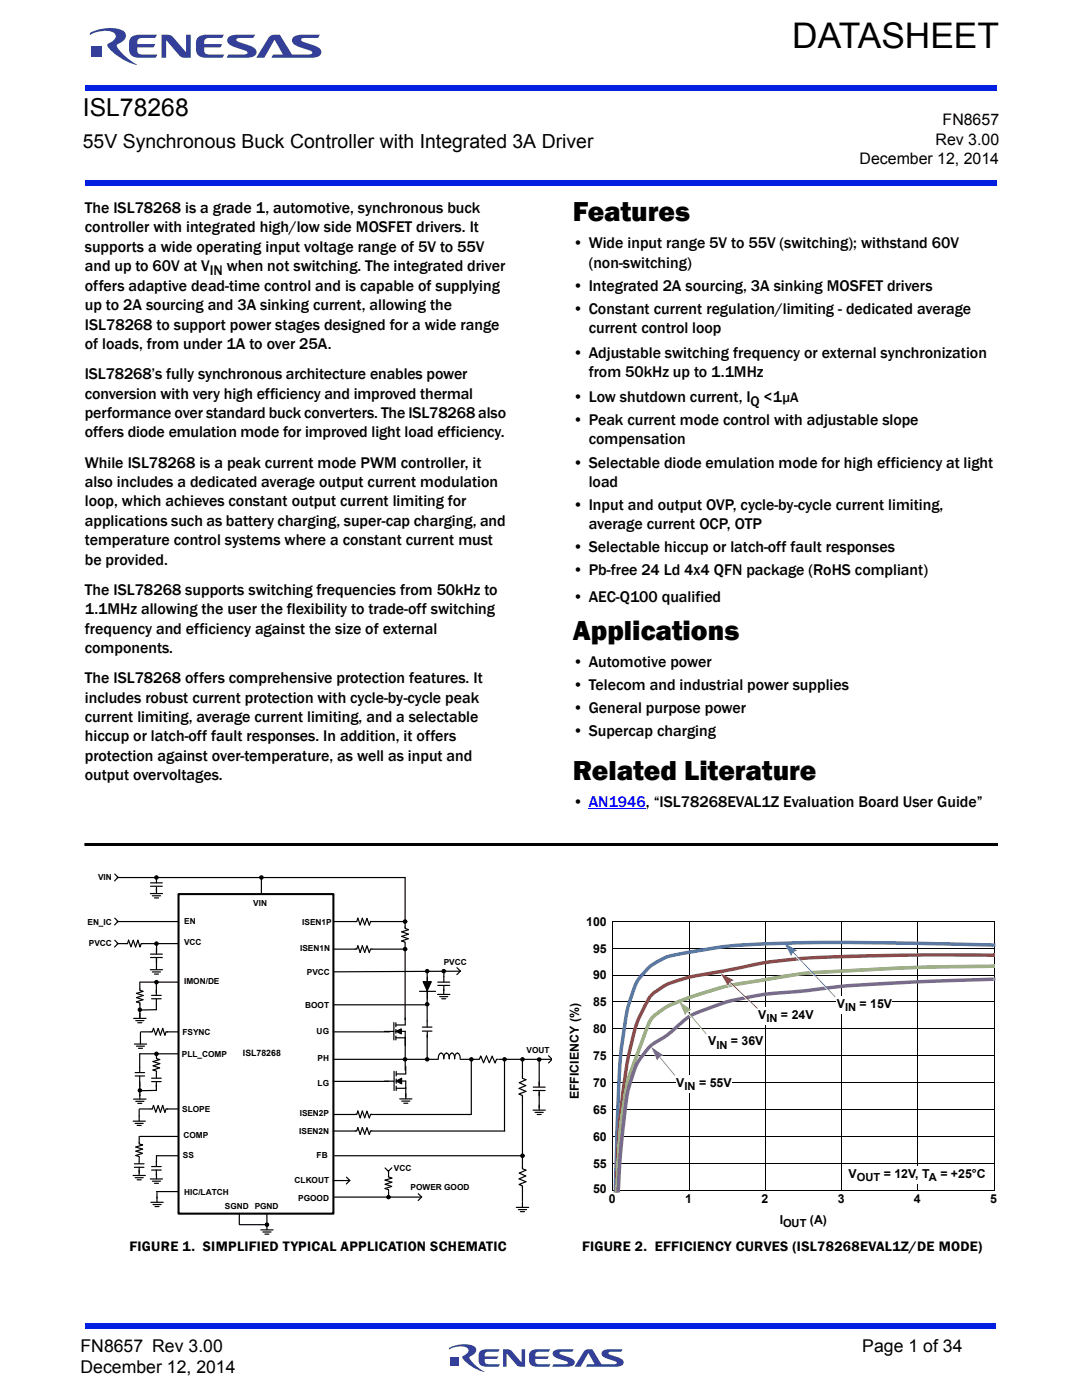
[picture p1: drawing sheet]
<svg xmlns="http://www.w3.org/2000/svg" width="216mm" height="279mm" viewBox="0 0 216 279" stroke-linecap="round" stroke-linejoin="round" font-family="sans-serif">
<defs><g id="words">
<text font-size="7" x="158.1" y="9.5">DATASHEET</text>
<g font-size="5.6">
<text x="114.3" y="44.1">Features</text>
<text x="114.3" y="127.8">Applications</text>
<text x="114.3" y="155.6">Related Literature</text>
</g>
<text font-size="4.9" x="16.5" y="23.1">ISL78268</text>
<text font-size="3.9" x="16.5" y="29.5">55V Synchronous Buck Controller with Integrated 3A Driver</text>
<g font-size="3.5">
<text x="16.1" y="269.8">FN8657 Rev 3.00</text>
<text x="172.1" y="269.8">Page 1 of 34</text>
<text x="16.1" y="274">December 12, 2014</text>
</g>
<g font-size="3.2">
<text x="186.7" y="28.9">Rev 3.00</text>
<text x="188.1" y="25">FN8657</text>
<text x="171.5" y="32.7">December 12, 2014</text>
<text x="16.9" y="42.5">The ISL78268 is a grade 1, automotive, synchronous buck</text>
<text x="16.9" y="46.4">controller with integrated high/low side MOSFET drivers. It</text>
<text x="16.9" y="50.2">supports a wide operating input voltage range of 5V to 55V</text>
<text x="114.3" y="49.6">• Wide input range 5V to 55V (switching); withstand 60V</text>
<text x="117.5" y="53.4">(non-switching)</text>
<text x="16.9" y="54.1">and up to 60V at V</text>
<text x="16.9" y="58">offers adaptive dead-time control and is capable of supplying</text>
<text x="114.3" y="58">• Integrated 2A sourcing, 3A sinking MOSFET drivers</text>
<text x="16.9" y="61.9">up to 2A sourcing and 3A sinking current, allowing the</text>
<text x="16.9" y="65.8">ISL78268 to support power stages designed for a wide range</text>
<text x="114.3" y="62.6">• Constant current regulation/limiting - dedicated average</text>
<text x="16.9" y="69.7">of loads, from under 1A to over 25A.</text>
<text x="114.3" y="71.4">• Adjustable switching frequency or external synchronization</text>
<text x="117.5" y="66.5">current control loop</text>
<text x="16.9" y="75.6">ISL78268’s fully synchronous architecture enables power</text>
<text x="117.5" y="75.3">from 50kHz up to 1.1MHz</text>
<text x="16.9" y="79.5">conversion with very high efficiency and improved thermal</text>
<text x="16.9" y="83.4">performance over standard buck converters. The ISL78268 also</text>
<text x="114.3" y="80.2">• Low shutdown current, I</text>
<text x="152.3" y="80.2">&lt;1</text>
<text x="16.9" y="87.3">offers diode emulation mode for improved light load efficiency.</text>
<text x="114.3" y="84.8">• Peak current mode control with adjustable slope</text>
<text x="117.5" y="88.7">compensation</text>
<text x="16.9" y="93.3">While ISL78268 is a peak current mode PWM controller, it</text>
<text x="114.3" y="93.3">• Selectable diode emulation mode for high efficiency at light</text>
<text x="16.9" y="97.2">also includes a dedicated average output current modulation</text>
<text x="16.9" y="101">loop, which achieves constant output current limiting for</text>
<text x="114.3" y="101.8">• Input and output OVP, cycle-by-cycle current limiting,</text>
<text x="117.5" y="97.2">load</text>
<text x="16.9" y="104.9">applications such as battery charging, super-cap charging, and</text>
<text x="117.5" y="105.6">average current OCP, OTP</text>
<text x="16.9" y="108.8">temperature control systems where a constant current must</text>
<text x="16.9" y="112.7">be provided.</text>
<text x="114.3" y="110.2">• Selectable hiccup or latch-off fault responses</text>
<text x="16.9" y="118.7">The ISL78268 supports switching frequencies from 50kHz to</text>
<text x="114.3" y="114.8">• Pb-free 24 Ld 4x4 QFN package (RoHS compliant)</text>
<text x="16.9" y="122.6">1.1MHz allowing the user the flexibility to trade-off switching</text>
<text x="114.3" y="120.1">• AEC-Q100 qualified</text>
<text x="16.9" y="126.4">frequency and efficiency against the size of external</text>
<text x="16.9" y="130.3">components.</text>
<text x="16.9" y="136.3">The ISL78268 offers comprehensive protection features. It</text>
<text x="114.3" y="133.2">• Automotive power</text>
<text x="114.3" y="137.8">• Telecom and industrial power supplies</text>
<text x="16.9" y="140.2">includes robust current protection with cycle-by-cycle peak</text>
<text x="114.3" y="142.3">• General purpose power</text>
<text x="16.9" y="144.1">current limiting, average current limiting, and a selectable</text>
<text x="16.9" y="148">hiccup or latch-off fault responses. In addition, it offers</text>
<text x="114.3" y="146.9">• Supercap charging</text>
<text x="16.9" y="151.9">protection against over-temperature, as well as input and</text>
<text x="16.9" y="155.7">output overvoltages.</text>
<text x="114.3" y="161">• AN1946, “ISL78268EVAL1Z Evaluation Board User Guide”</text>
</g>
<g font-size="2.9">
<text x="41.9" y="54.9">IN when not switching. The integrated driver</text>
<text x="149.8" y="81">Q</text>
</g>
<g font-size="2.8">
<text x="156" y="80.2">µA</text>
<text x="25.8" y="249.7">FIGURE 1. SIMPLIFIED TYPICAL APPLICATION SCHEMATIC</text>
<text x="116.1" y="249.7">FIGURE 2. EFFICIENCY CURVES (ISL78268EVAL1Z/DE MODE)</text>
</g>
<g font-size="2.5">
<text x="117" y="184.7">100</text>
<text x="118.3" y="190.1">95</text>
<text x="118.3" y="195.5">90</text>
<text x="118.3" y="200.9">85</text>
<text x="151.3" y="203.4">V</text>
<text x="155.8" y="203.4">= 24V</text>
<text x="167" y="201.1">V</text>
<text x="118.3" y="206.2">80</text>
<text x="141.3" y="208.6">V</text>
<text x="118.3" y="211.6">75</text>
<text x="115.5" y="219.4" transform="rotate(-90 115.5 219.4)">EFFICIENCY (%)</text>
<text x="118.3" y="216.9">70</text>
<text x="134.9" y="217">V</text>
<text x="118.3" y="227.7">60</text>
<text x="118.3" y="222.3">65</text>
<text x="118.3" y="233">55</text>
<text x="118.3" y="238.2">50</text>
<text x="169.3" y="235.1">V</text>
<text x="121.5" y="240.2">0</text>
<text x="136.7" y="240.2">1</text>
<text x="151.9" y="240.2">2</text>
<text x="155.6" y="244.2">I</text>
<text x="161.6" y="244.2">(A)</text>
<text x="167.2" y="240.2">3</text>
<text x="182.4" y="240.2">4</text>
<text x="197.6" y="240.2">5</text>
</g>
<g font-size="2.2">
<text x="152.9" y="204">IN</text>
<text x="168.6" y="201.7">IN = 15V</text>
<text x="142.9" y="209.3">IN = 36V</text>
<text x="136.6" y="217.6">IN = 55V</text>
<text x="171" y="235.8">OUT = 12V, TA = +25°C</text>
<text x="156.3" y="244.9">OUT</text>
</g>
<g font-size="1.7">
<text x="19.6" y="175.6">VIN</text>
<text x="17.5" y="184.6">EN_IC</text>
<text x="36.7" y="184.4">EN</text>
<text x="50.5" y="180.9">VIN</text>
<text x="60.3" y="184.6">ISEN1P</text>
<text x="17.7" y="188.8">PVCC</text>
<text x="36.7" y="188.6">VCC</text>
<text x="59.9" y="189.7">ISEN1N</text>
<text x="36.7" y="196.3">IMON/DE</text>
<text x="61.2" y="194.6">PVCC</text>
<text x="88.5" y="192.7">PVCC</text>
<text x="60.9" y="201.1">BOOT</text>
<text x="36.4" y="206.6">FSYNC</text>
<text x="63.2" y="206.4">UG</text>
<text x="36.3" y="211">PLL_COMP</text>
<text x="48.5" y="210.7">ISL78268</text>
<text x="63.4" y="211.8">PH</text>
<text x="105.1" y="210.1">VOUT</text>
<text x="36.3" y="221.8">SLOPE</text>
<text x="63.4" y="216.8">LG</text>
<text x="36.6" y="227.1">COMP</text>
<text x="59.7" y="226.4">ISEN2N</text>
<text x="59.8" y="222.7">ISEN2P</text>
<text x="36.5" y="231.2">SS</text>
<text x="63.2" y="231.2">FB</text>
<text x="78.6" y="233.7">VCC</text>
<text x="36.7" y="238.5">HIC/LATCH</text>
<text x="58.8" y="236.1">CLKOUT</text>
<text x="59.5" y="239.6">PGOOD</text>
<text x="81.9" y="237.6">POWER GOOD</text>
<text x="44.9" y="241.3">SGND PGND</text>
</g>
</g></defs>
<g fill="#333f99">
<path d="M100.4 269.3h.6a1.2 1.2 0 0 1 1.2 .4l1.9 2.2v-2.6h.7v3.5h-.8a1.04 1.04 0 0 1-1-.4l-1.9-2.3v2.7h-.7z"/>
<path d="M95.8 269.7l.8-.4h3.1l-.3 .4-2.3 .1a.7 .7 0 0 0-.4 .9h2.8l-.4 .5h-2.4v.5l.2 .4 .3 .1 2.6 .1-.3 .4-2.3 .1a1.36 1.36 0 0 1-1.7-1.3l.1-1.4z"/>
<path d="M105.8 269.7l.8-.4h3.2l-.3 .4-2.3 .1a.7 .7 0 0 0-.4 .9h2.7l-.4 .5h-2.3v.5l.2 .4 .2 .1 2.6 .1-.2 .4-2.4 .1a1.36 1.36 0 0 1-1.6-1.3v-1.4z"/>
<path d="M110.5 269.6l.8-.3h3.2l-.3 .4-2.5 .2v.3l.6 .3a3.4 3.4 0 0 1 2.4 1.2 .85 .85 0 0 1-1 1l-3.5 .1 .3-.5 2.8-.2v-.3l-.6-.2a3.4 3.4 0 0 1-2.4-1.3v-.4z"/>
<path d="M116.6 269.6a1.8 1.8 0 0 1 1.6-.3l1.8 3h2.4l.6-.2v-.3l-.6-.2a3.4 3.4 0 0 1-2.4-1.3 .85 .85 0 0 1 1-1h3.2l-.3 .4-2.5 .2 .1 .3 .5 .3a3.4 3.4 0 0 1 2.4 1.2 .85 .85 0 0 1-.9 1l-6.6 .1 .3-.5h1.5l-1.3-2.2-1.5 2.7h-1.3z"/>
<path d="M89.8 271h1.6v1.6h-1.6z"/>
<path d="M89.7 269a5.6 5.6 0 0 1 5.1-.2 1.19 1.19 0 0 1-.9 1.9l-.3 .2a6.8 6.8 0 0 0 3.1 2.9 7.1 7.1 0 0 1-4.5-3l.5-.4a.81 .81 0 0 0 .8-.7 .81 .81 0 0 0-.7-.9 5.3 5.3 0 0 0-3.2 .5z"/>
</g>
<path d="M16.5 3.9h49v10.3h-49z" fill="#fff"/>
<g fill="#333f99">
<path d="M32.2 6.9h.9a1.66 1.66 0 0 1 1.5 .6l2.5 2.9v-3.5h1v4.6a2.48 2.48 0 0 1-2.4-.5l-2.5-2.9v3.4h-1z"/>
<path d="M26.3 7.3l1-.3 4-.1-.3 .6-3 .1a.85 .85 0 0 0-.6 1.2h3.6l-.3 .5-.2 .2h-3.1v.6l.2 .6 .4 .1 3.4 .1-.4 .6h-3a1.75 1.75 0 0 1-2.2-1.7 2.46 2.46 0 0 1 .5-2.5z"/>
<path d="M39.7 7.3l.9-.3 4.1-.1-.4 .6-3 .1a.85 .85 0 0 0-.5 1.2h3.5l-.2 .5-.3 .2h-3v.6l.2 .6 .3 .1 3.5 .1-.4 .6h-3.1a1.75 1.75 0 0 1-2.2-1.7 2.46 2.46 0 0 1 .6-2.5z"/>
<path d="M45.5 7.5a2.47 2.47 0 0 1 2-.6h3.4l-.4 .6-2.9 .1-.3 .1-.1 .2a.83 .83 0 0 0 .8 .6 5.6 5.6 0 0 1 3 1.4 .99 .99 0 0 1-.7 1.5l-1.2 .1h-3.9l.4-.6h3.3l.3-.1 .2-.3a.83 .83 0 0 0-.9-.5 5.6 5.6 0 0 1-3-1.4 .93 .93 0 0 1 0-1.1z"/>
<path d="M53.8 7.3a2.39 2.39 0 0 1 2-.4l2.5 4h3.6l.2-.1 .2-.3a.83 .83 0 0 0-.8-.5 5.6 5.6 0 0 1-3.1-1.4 .99 .99 0 0 1 .8-1.5l1.2-.2h3.4l-.3 .6-3 .1-.3 .1-.1 .2a.83 .83 0 0 0 .8 .6 5.6 5.6 0 0 1 3.1 1.4 .99 .99 0 0 1-.8 1.5l-1.2 .1h-7.8l.3-.6h2l-1.7-2.9-2.1 3.5h-1.6z"/>
<path d="M18.2 9.2h2.2v2.1h-2.2z"/>
<path d="M18 6.5a8.1 8.1 0 0 1 6.4-.5 1.33 1.33 0 0 1 .7 1.4 1.33 1.33 0 0 1-1 1.1l-.8 .6a8.8 8.8 0 0 0 4.1 3.8 9.8 9.8 0 0 1-6-3.8v-.3l.3-.2a2.56 2.56 0 0 0 1.4-1.2 1.17 1.17 0 0 0-1.3-1.2 7.7 7.7 0 0 0-3.9 .7z"/>
</g>
<g fill="#001fe0">
<path d="M17 264.1h181.7v1h-181.7z"/>
<path d="M17 17h181.9v1.1h-181.9z"/>
<path d="M17 36h181.9v1.1h-181.9z"/>
</g>
<path d="M117.5 161.3h11.4" fill="none" stroke="#00f" stroke-width=".2"/>
<path d="M16.9 167.4h182.1v2.9h-182.1z" fill="#fff"/>
<path d="M16.9 168.3v.5zM16.9 168.3h182.1v.5h-182.1z" fill="#000"/>
<g fill="#fff">
<path d="M16.9 173.2h93.2v73.4h-93.2z"/>
<path d="M35.6 178.4h30.9v63.8h-30.9z"/>
</g>
<path d="M35.6 178.4h30.9v63.8h-30.9z" fill="none" stroke="#000" stroke-width=".41"/>
<path d="M77.3 237.2h4v.8h-4z" fill="#fff"/>
<g fill="none" stroke="#000" stroke-width=".24">
<path d="M66.5 215.8h11.1M99.6 211.4h10.5M109.5 210.7l.6 .7M110.1 211.5l-.6 .6M104.2 239.9v1M103 241h2.5M103.4 241.4h1.7M103.8 241.8h.8"/>
<circle cx="85.2" cy="211.4" r=".33"/>
</g>
<circle cx="85.2" cy="211.4" r=".33" fill="#000"/>
<path d="M84.1 204.8h2.2v1.1h-2.2z" fill="#fff"/>
<path d="M84.1 204.8h2.2v1.1h-2.2z" fill="none" stroke="#fff" stroke-width=".24"/>
<path d="M84.3 205h1.9M84.3 205.8h1.9M85.2 203.7v1.3M85.3 205.9v1.1" fill="none" stroke="#000" stroke-width=".24"/>
<path d="M29.8 176h2.8v1h-2.8z" fill="#fff"/>
<path d="M29.8 176h2.8v1h-2.8z" fill="none" stroke="#fff" stroke-width=".24"/>
<path d="M30 178.3h2.4M30 176.2h2.4M30 176.9h2.4M30.4 178.8h1.6M30.8 179.2h.8M31.2 175.1v1.1M31.2 177v1.3M104.2 211.4v19.3h-37.4" fill="none" stroke="#000" stroke-width=".24"/>
<path d="M103.5 215.1h1.4v3.6h-1.4z" fill="#fff"/>
<path d="M103.5 215.1h1.4v3.6h-1.4zM103.5 215.1h.1" fill="none" stroke="#fff" stroke-width=".24"/>
<path d="M103.6 217.2l1.3 .6-1.3 .6 .6 .2v.4M104.2 214.8v.4l.7 .3M105 215.5l-1.4 .6 1.3 .6-1.3 .5" fill="none" stroke="#000" stroke-width=".24"/>
<path d="M87.4 210.1h4.5v1.3h-4.5z" fill="#fff"/>
<path d="M87.5 211.3l.1-.7a.45 .45 0 0 1 .5-.4l.3 .3 .2 .8v-.5a.54 .54 0 0 1 .5-.6 .54 .54 0 0 1 .5 .7v.4a.79 .79 0 0 1 .7-1.1l.3 .4 .1 .7 .1-.7a.45 .45 0 0 1 .6-.4l.4 .5v.6M104.2 230.7v9.1" fill="none" stroke="#000" stroke-width=".24"/>
<path d="M103.5 233.2h1.4v3.5h-1.4z" fill="#fff"/>
<path d="M103.5 233.2h1.4v3.5h-1.4zM103.5 233.2h.1" fill="none" stroke="#fff" stroke-width=".24"/>
<g fill="none" stroke="#000" stroke-width=".24">
<path d="M23.4 175.1h57.4M28.4 188.3h7.2M30 193.5h2.4M30.4 194h1.6M30.8 194.4h.8M31.2 192.5v1M80.8 188.4v16.2M66.5 200.5h18.5M79.8 219.3h2.4M80.2 219.8h1.6M81 218.3v1M27.9 226.8h7.7"/>
<path d="M30 235.3h2.4M30.4 235.7h1.6M30.8 236.2h.8M31.2 234.3v1M80.6 220.2h.8M103.6 235.3l1.3 .5-1.3 .6 .6 .3v.3M104.2 232.9v.4l.7 .2M105 233.5l-1.4 .6 1.3 .6-1.3 .6"/>
<circle cx="31.2" cy="175.1" r=".33"/>
<circle cx="80.8" cy="211.4" r=".34"/>
<circle cx="104.3" cy="211.4" r=".33"/>
<circle cx="104.3" cy="230.7" r=".33"/>
</g>
<g fill="#000">
<circle cx="31.2" cy="175.1" r=".33"/>
<circle cx="80.8" cy="211.4" r=".34"/>
<circle cx="104.3" cy="211.4" r=".33"/>
<circle cx="104.3" cy="230.7" r=".33"/>
</g>
<path d="M87.2 195.8h2.7v1h-2.7z" fill="#fff"/>
<path d="M87.2 195.8h2.7v1h-2.7z" fill="none" stroke="#fff" stroke-width=".24"/>
<g fill="none" stroke="#000" stroke-width=".24">
<path d="M22.9 183.2l.7 .7-.7 .7M23.4 183.9h12.2M31.2 188.1v4.4M66.5 183.9h14.2M87.3 198.5h2.5M87.4 196h2.3M87.4 196.7h2.3M87.7 198.9h1.6M88.1 199.3h.8M88.6 194.9v1.1M88.6 196.8l-.1 1.6M28.1 205.9h3.1"/>
<path d="M32.1 205.9h3.4M31.2 230.7v1.3"/>
</g>
<path d="M25.4 187.6h2.8v1.4h-2.8z" fill="#fff"/>
<path d="M25.4 187.6h2.8v1.4h-2.8z" fill="none" stroke="#fff" stroke-width=".24"/>
<g fill="none" stroke="#000" stroke-width=".24">
<path d="M25.7 187.6l-.3 .7h-.3M25.7 187.6l.4 1.3M26.1 189l.5-1.3 .5 1.3M28.4 188.3h-.2l-.3 .7-.4-1.4-.4 1.4M85.2 193.9v9.9"/>
<circle cx="31.2" cy="188.3" r=".33"/>
</g>
<circle cx="31.2" cy="188.3" r=".33" fill="#000"/>
<path d="M80.1 185.2h1.4v2.9h-1.4z" fill="#fff"/>
<path d="M80.1 185.2h1.4v2.9h-1.4zM81.5 188.1h.1" fill="none" stroke="#fff" stroke-width=".24"/>
<g fill="none" stroke="#000" stroke-width=".24">
<path d="M66.5 189.4h14.3M80.2 187.8l.6 .2v.3M80.2 186l1.3 .4-1.3 .5 1.3 .4-1.4 .5M80.8 185v.3l.7 .2M81.5 185.5l-1.4 .5"/>
<circle cx="52.2" cy="175.1" r=".33"/>
</g>
<circle cx="52.2" cy="175.1" r=".33" fill="#000"/>
<path d="M71.1 183.2h2.9v1.4h-2.9z" fill="#fff"/>
<path d="M71.1 183.2h2.9v1.4h-2.9z" fill="none" stroke="#fff" stroke-width=".24"/>
<g fill="none" stroke="#000" stroke-width=".24">
<path d="M71.4 183.2l-.2 .7h-.3M71.4 183.2l.5 1.4 .4-1.4M72.3 183.3l.5 1.3 .4-1.3M73.2 183.3l.5 1.3M74.2 183.9h-.3l-.2 .7"/>
<circle cx="88.5" cy="193.8" r=".33"/>
<circle cx="85.2" cy="200.4" r=".33"/>
</g>
<g fill="#000">
<circle cx="88.5" cy="193.8" r=".33"/>
<circle cx="85.2" cy="200.4" r=".33"/>
</g>
<path d="M30.1 232.7h2.2v1h-2.2z" fill="#fff"/>
<path d="M30.1 232.7h2.2v1h-2.2z" fill="none" stroke="#fff" stroke-width=".24"/>
<g fill="none" stroke="#000" stroke-width=".24">
<path d="M80.8 175.1v10M83.7 197.8h3.2M84.4 195.9h1.7l-.9 1.8zM85.3 195v4.4M88.6 193.9v1M91.9 193.8l-25.2 .2M28 206v1.3M100.7 211.3v14.4M30.2 233.5h2M30.2 232.8h2M31.2 231.8v.9M31.2 233.5v1.1"/>
<path d="M66.5 225.7h34.2M66.5 222.4h27.5M53.3 242.2v2.2"/>
<circle cx="80.8" cy="183.9" r=".34"/>
<circle cx="80.8" cy="189.4" r=".34"/>
<circle cx="85.2" cy="193.8" r=".33"/>
<circle cx="94.1" cy="211.4" r=".34"/>
<circle cx="100.7" cy="211.4" r=".33"/>
<circle cx="53.3" cy="244.4" r=".33"/>
</g>
<g fill="#000">
<path d="M84.4 195.9h1.7l-.9 1.8z"/>
<circle cx="80.8" cy="183.9" r=".34"/>
<circle cx="80.8" cy="189.4" r=".34"/>
<circle cx="85.2" cy="193.8" r=".33"/>
<circle cx="94.1" cy="211.4" r=".34"/>
<circle cx="100.7" cy="211.4" r=".33"/>
<circle cx="53.3" cy="244.4" r=".33"/>
</g>
<path d="M78 203.6h3.4v4.2h-3.4z" fill="#fff"/>
<path d="M76.7 205.8h1.9M78.6 204.1v3.4M79 205.8l1.1-.5v1zM79 204.6h1.9M79 205.8h1.9v2.9M79 204.1v.8M79 205.4v.8M79 206.8v.7M79 207.1h1.8M80.9 203.2v1.3" fill="none" stroke="#000" stroke-width=".24"/>
<path d="M79 205.8l1.1-.5v1z" fill="#000"/>
<path d="M78.1 213.3h3.4v4.6h-3.4z" fill="#fff"/>
<g fill="none" stroke="#000" stroke-width=".24">
<path d="M27.9 196.1v1.9M27.9 196h7.7M31.2 195.8v2.4M27.9 210.3h7.7M31.2 201.5l-3.3 .1M66.5 205.9h11.2M76.7 215.8h1.9M78.6 213.8v3.8M79.1 214.3h1.9M79.1 215.8l1-.6v1.1zM79.1 215.8h1.9v3.1M79.1 213.8v.9"/>
<path d="M79.1 215.3v.9M79.1 216.8v.8M79.1 217.2h1.8M81 212.8v1.5M107.6 211.5v10M66.5 235.6h3.2M66.7 238.9h17.2M106.4 221.6h2.4M106.8 222h1.6M107.2 222.4h.8M47.9 244.4h5.4"/>
<circle cx="31.2" cy="196" r=".33"/>
<circle cx="27.9" cy="201.5" r=".33"/>
</g>
<g fill="#000">
<path d="M79.1 215.8l1-.6v1.1z"/>
<circle cx="31.2" cy="196" r=".33"/>
<circle cx="27.9" cy="201.5" r=".33"/>
</g>
<path d="M106.2 216.8h2.7v1h-2.7z" fill="#fff"/>
<path d="M106.2 216.8h2.7v1h-2.7z" fill="none" stroke="#fff" stroke-width=".24"/>
<g fill="none" stroke="#000" stroke-width=".24">
<path d="M106.4 217.6h2.4M106.4 217h2.4M107.6 215.9v1M107.6 217.6v1.1M77.5 237.8v1"/>
<circle cx="107.6" cy="211.4" r=".34"/>
</g>
<circle cx="107.6" cy="211.4" r=".34" fill="#000"/>
<path d="M29.8 190.2h2.8v1h-2.8z" fill="#fff"/>
<path d="M29.8 190.2h2.8v1h-2.8z" fill="none" stroke="#fff" stroke-width=".24"/>
<g fill="none" stroke="#000" stroke-width=".24">
<path d="M22.9 174.4l.7 .7-.7 .7M52.2 175.1v3.3M22.9 187.6l.7 .7-.7 .7M30 190.4h2.4M30 191.1h2.4M31.2 189.4v1M31.2 191.2v1M66.5 211.4h20.9M94 211.4v11M30.1 239.9h2.5M31.2 230.7h4.4M31.2 237.8h4.4"/>
<path d="M31.3 238v1.9M78.2 233.1l-.7 .6-.7-.6M30.5 240.4h1.7M30.9 240.8h.8"/>
</g>
<path d="M71.1 188.7h2.9v1.4h-2.9z" fill="#fff"/>
<path d="M71.1 188.7h2.9v1.4h-2.9z" fill="none" stroke="#fff" stroke-width=".24"/>
<path d="M71.4 188.7l-.2 .7h-.3M71.4 188.7l.5 1.4 .4-1.4 .5 1.4 .4-1.3 .5 1.3M74.2 189.4h-.3l-.2 .7M80.9 207.3v6.3M85.2 206.5v4.9" fill="none" stroke="#000" stroke-width=".24"/>
<path d="M95.6 210.7h3.6v1.4h-3.6z" fill="#fff"/>
<path d="M95.6 210.7h3.6v1.4h-3.6z" fill="none" stroke="#fff" stroke-width=".24"/>
<path d="M91.9 211.4h3.3M95.3 211.4h.4l.2-.7 .6 1.4 .6-1.4 .5 1.4M98.2 210.8l.6 1.3M98.2 210.8l-.6 1.3M99.4 211.4h-.3l-.3 .7" fill="none" stroke="#000" stroke-width=".24"/>
<path d="M71.1 221.7h2.9v1.4h-2.9z" fill="#fff"/>
<path d="M71.1 221.7h2.9v1.4h-2.9z" fill="none" stroke="#fff" stroke-width=".24"/>
<path d="M71.4 221.7l-.2 .7h-.3M71.4 221.7l.5 1.4 .4-1.4 .5 1.4M72.8 223.1l.4-1.3 .5 1.3M74.2 222.4h-.3l-.2 .7" fill="none" stroke="#000" stroke-width=".24"/>
<path d="M71.1 225h2.9v1.4h-2.9z" fill="#fff"/>
<path d="M71.1 225h2.9v1.4h-2.9z" fill="none" stroke="#fff" stroke-width=".24"/>
<path d="M71.4 225l-.2 .7h-.3M71.4 225l.5 1.4 .4-1.4 .5 1.4 .4-1.3 .5 1.3M74.2 225.7h-.3l-.2 .7" fill="none" stroke="#000" stroke-width=".24"/>
<path d="M76.8 234.8h1.4v2.7h-1.4z" fill="#fff"/>
<path d="M76.8 234.8h1.4v2.7h-1.4zM78.2 237.5h.1" fill="none" stroke="#fff" stroke-width=".24"/>
<g fill="none" stroke="#000" stroke-width=".24">
<path d="M91.2 193.1l.7 .7-.7 .7M69.1 234.9l.7 .7-.7 .7M76.9 237.2l.6 .2v.3M77.5 233.6v1.3l.7 .2M78.1 236.8l-1.3 .4M78.2 235.1l-1.4 .4 1.4 .4-1.3 .4 1.2 .5M83.5 238.2l.6 .7-.7 .7M52 245.4h2.5M52.5 245.9h1.6M52.9 246.3h.8M53.3 244.4v1"/>
<circle cx="77.5" cy="238.9" r=".33"/>
</g>
<circle cx="77.5" cy="238.9" r=".33" fill="#000"/>
<path d="M27.1 228.2h1.4v2.7h-1.4z" fill="#fff"/>
<path d="M27.1 228.2h1.4v2.7h-1.4zM28.5 230.9h.1" fill="none" stroke="#fff" stroke-width=".24"/>
<path d="M27.1 230.6l.7 .2v.3M27.8 228v.3l.7 .2-1.4 .4 1.4 .4M28.4 230.2l-1.3 .4M28.4 229.3l-1.3 .4 1.3 .5" fill="none" stroke="#000" stroke-width=".24"/>
<path d="M26.7 232.2h2.2v.9h-2.2z" fill="#fff"/>
<path d="M26.7 232.2h2.2v.9h-2.2z" fill="none" stroke="#fff" stroke-width=".24"/>
<path d="M23.4 188.3h1.7M26.6 234.6h2.4M26.8 232.3h1.9M26.8 233h1.9M27 235h1.6M27.4 235.5h.8M27.8 226.8v1.2M27.8 231.2v1M27.8 233v1.6" fill="none" stroke="#000" stroke-width=".24"/>
<path d="M30.1 198.5h2.2v1h-2.2z" fill="#fff"/>
<path d="M30.1 198.5h2.2v1h-2.2z" fill="none" stroke="#fff" stroke-width=".24"/>
<path d="M30.2 198.6h2M30.2 199.3h2M31.2 197.6v.9M31.2 199.3v1.1" fill="none" stroke="#000" stroke-width=".24"/>
<path d="M27.2 197.6h1.4v2.6h-1.4z" fill="#fff"/>
<path d="M27.2 197.6h1.4v2.6h-1.4zM28.6 200.2h.1" fill="none" stroke="#fff" stroke-width=".24"/>
<path d="M27.2 200l.7 .2v2.9M27.9 197.4v.2l.7 .2-1.4 .4 1.4 .5-1.4 .4 1.3 .4-1.3 .4M26.7 203.2h2.4M27.1 203.7h1.6M27.5 204.1h.8M27.9 202.2v1M31.2 200.4v1.1" fill="none" stroke="#000" stroke-width=".24"/>
<path d="M30.3 205.2h2.9v1.4h-2.9z" fill="#fff"/>
<path d="M30.3 205.2h2.9v1.4h-2.9z" fill="none" stroke="#fff" stroke-width=".24"/>
<g fill="none" stroke="#000" stroke-width=".24">
<path d="M26.8 208.4h2.5M27.2 208.8h1.6M27.6 209.2h.8M27.9 210.3v2.7M28 207.3v1M30.6 205.3l-.2 .6h-.3M30.6 205.2l.5 1.3 .5-1.2 .4 1.3 .5-1.4 .4 1.4M31.2 217.6l-3.3 .1M31.2 210.1v.9M33.4 205.9h-.3l-.2 .7"/>
<circle cx="27.9" cy="217.6" r=".33"/>
<circle cx="31.2" cy="210.3" r=".33"/>
</g>
<g fill="#000">
<circle cx="27.9" cy="217.6" r=".33"/>
<circle cx="31.2" cy="210.3" r=".33"/>
</g>
<path d="M30.1 215.1h2.2v.9h-2.2z" fill="#fff"/>
<path d="M30.1 215.1h2.2v.9h-2.2z" fill="none" stroke="#fff" stroke-width=".24"/>
<path d="M26.7 219.4h2.4M27.1 219.8h1.6M27.9 216v3.3M30.2 215.2h2M30.2 215.9h2M31.2 214.1v1M31.2 215.9v1.7M27.5 220.2h.8" fill="none" stroke="#000" stroke-width=".24"/>
<path d="M30.5 211.2h1.4v2.6h-1.4z" fill="#fff"/>
<path d="M30.5 211.2h1.4v2.6h-1.4zM31.9 213.8h.1" fill="none" stroke="#fff" stroke-width=".24"/>
<path d="M30.5 213.6l.7 .2v.2M30.5 212.7l1.4 .4M31.2 211v.3l.7 .2-1.4 .4 1.4 .4-1.3 .4M31.8 213.1l-1.3 .5" fill="none" stroke="#000" stroke-width=".24"/>
<path d="M26.8 213.9h2.2v1h-2.2z" fill="#fff"/>
<path d="M26.8 213.9h2.2v1h-2.2z" fill="none" stroke="#fff" stroke-width=".24"/>
<path d="M27 214.7h1.9M27 214.1h1.9M27.9 213v1M27.9 214.8v2.1M27.8 221.4v1.3M27.8 221.3h2.3M32.1 221.3h3.4" fill="none" stroke="#000" stroke-width=".24"/>
<path d="M30.3 220.6h2.9v1.4h-2.9z" fill="#fff"/>
<path d="M30.3 220.6h2.9v1.4h-2.9z" fill="none" stroke="#fff" stroke-width=".24"/>
<path d="M26.6 223.8h2.4M27 224.2h1.6M27.4 224.6h.8M27.8 222.7v1M30.6 220.6l-.2 .7h-.3M30.6 220.6l.5 1.4 .5-1.3 .4 1.3 .5-1.4 .4 1.4M33.4 221.3h-.3l-.2 .7M47.8 242.2v2.2" fill="none" stroke="#000" stroke-width=".24"/>
<g fill="none" stroke="#000" stroke-width=".2">
<path d="M122.2 200h76.2M122.3 194.6h76.1M122.3 189.3h76.1M122.3 183.9h76.1M122.3 183.8v53.7h76.1M137.5 183.9v53.7M152.7 183.9v53.7M167.9 183.9v53.7M183.1 183.9v53.7M198.4 183.9v53.7M122.2 216.1h76.2M122.2 210.7h76.2"/>
<path d="M122.2 205.3h76.2M122.2 232.1h76.2M122.2 226.8h76.2M122.2 221.4h76.2"/>
</g>
<path d="M122.2 194.5l.1 .2zM122.2 189.2l.1 .1zM122.2 183.8l.1 .2zM137.4 183.8l.2 .1zM152.6 183.8l.2 .1zM167.8 183.8l.2 .1zM183 183.8l.2 .1zM198.3 183.8l.1 .1zM122.2 237.5l.1 .1zM122.2 237.4l.1 .2z" fill="#000"/>
<g fill="#4a7dbb">
<path d="M122.4 237.6l.7 .1v.3h-.7z"/>
<path d="M127.7 194.5l.5 .5-1 1.4-1.6 4.6-1.3 8.8-.6 10.2-.6 17.7-.7-.1 .3-11a154.1 154.1 0 0 1 1.7-22.5l.3-2.3 .7-2.4 1.2-3.4z"/>
<path d="M129.1 193l1.5-1.1 2.7-1.4 8.1-1.5a94.9 94.9 0 0 1 15.2-1.1v.7l-11.4 .6-8.4 1.3-3.2 .7-.9 .3-2.3 1.3-.8 .6-1.4 1.6-.5-.5z"/>
<path d="M156.6 187.9a552.7 552.7 0 0 1 27.7 0l5.3 .1v.7l-21.1-.3-11.9 .2z"/>
<path d="M198.3 188.3h.3v.7h-.3z"/>
<path d="M189.6 188l8.7 .3v.7l-8.7-.3z"/>
</g>
<g fill="#be4b48">
<path d="M122.6 237.6l.7 .1v.3h-.7z"/>
<path d="M129.6 198.6l.5 .4-.9 1.6-1.9 4-1.9 7.9-1.4 11.3-.7 13.9-.7-.1 .8-14.2 .7-6.4 .9-5.9 1.6-6.6 1.9-4.2z"/>
<path d="M130 198.1l2.8-1.9 4.4-1.5 15.2-2.9 6.5-.8 .1 .7-6.3 .7-8.2 1.7-7.1 1.3-4.3 1.4-2.3 1.5-.7 .7-.5-.4z"/>
<path d="M158.9 191a462.8 462.8 0 0 1 30.7-.8v.7l-19.5 .3-8 .3-3.1 .2z"/>
<path d="M198.3 190.3h.3v.7h-.3z"/>
<path d="M189.6 190.2l8.7 .1v.7l-8.7-.1z"/>
</g>
<g fill="#98b954">
<path d="M122.7 237.6l.7 .1v.3h-.7z"/>
<path d="M130 202.7l.2-.2 .5 .6-.7 .9-.8 1.9-3.1 8.3-.7 2.3-1 6.4-.4 3.4-.6 11.4-.7-.1 .7-12.3 1.4-9.3 4.3-11.7z"/>
<path d="M130.2 202.5l2.5-1.8 1.2-.6 5.2-1.9 5.7-1.7 14.9-2.5 8.8-.6 .1 .7-8.7 .6-14.3 2.3-7 2.1-4.4 1.7-1 .4-2.5 1.9z"/>
<path d="M168.5 193.4l11.6-.6 9.5-.2v.7l-9.2 .2-11.8 .6z"/>
<path d="M198.3 192.5h.3v.7h-.3z"/>
<path d="M189.6 192.6l8.7-.1v.7l-8.7 .1z"/>
</g>
<g fill="#7c60a0">
<path d="M123 237.6l.7 .1v.3h-.7z"/>
<path d="M129.3 208.7l.6-.5 .4 .5-1.2 1.3-1.9 2.8-1.7 5.6-1.3 10.8-.5 8.5-.7-.1 .5-7.3 .6-6.4a31.9 31.9 0 0 1 1.7-8.9l1.1-3z"/>
<path d="M129.9 208.2l3-1.9 3.3-2.9 1.5-1.1 1.8-.8 5.2-1.8 4.1-.9 .2 .6-4.1 .9-6.6 2.5-1.6 1.1-2.5 2.2-1.6 1.3-2.3 1.3z"/>
<path d="M148.8 198.8l3.8-.7 7.9-.7a166.8 166.8 0 0 1 20.2-1.7l8.9-.4v.7l-21 1.1-8.7 1.1-7.2 .6-3.8 .6z"/>
<path d="M198.3 195.1h.3v.7h-.3z"/>
<path d="M189.6 195.3l8.7-.2v.7l-8.7 .2z"/>
</g>
<g fill="#fff">
<path d="M169.3 232.9h27.4v3.4h-27.4z"/>
<path d="M167 198.8h11v3.4h-11z"/>
<path d="M151.3 201.1h11v3.4h-11z"/>
<path d="M141.3 206.4h11.1v3.4h-11.1z"/>
<path d="M134.9 214.7h11.1v3.4h-11.1z"/>
<path d="M158.1 190.2l.1-.1 .3 .3-.2 .1z"/>
<path d="M156.5 188.4l2.6 1.5-.5 .2-1.7-1 .2-.4 1 1.9-.4 .1 .3-.6 .3 .1-.4 .9z"/>
<path d="M158 190l.6-.2 .1 .3-.5 .2z"/>
<path d="M158.3 190.4h.2z"/>
<path d="M166.6 199.2h.2z"/>
<path d="M158.3 190.5l.2-.1 8.2 8.7-.1 .1z"/>
<path d="M145.6 196.1l.3 .2-.2 .1-.2-.2z"/>
<path d="M143.8 194.5l2.7 1.4-.5 .1-1.8-.9 .2-.3 1 1.8-.3 .1 .3-.6 .3 .1-.4 .9z"/>
<path d="M145.4 196l.6-.3 .1 .3-.5 .3z"/>
<path d="M145.7 196.4l.2-.1z"/>
<path d="M151.2 201.4v.2z"/>
<path d="M145.7 196.4l.2-.1 5.3 5.1-.1 .1z"/>
<path d="M137.1 201.9l.3 .3-.2 .1-.2-.3z"/>
<path d="M135.6 200.1l2.4 1.7-.5 .1-1.6-1.1 .2-.3 .8 1.9-.3 .1 .3-.6 .3 .1-.4 .9z"/>
<path d="M136.9 201.8l.7-.2 .1 .3-.6 .2z"/>
<path d="M137.2 202.2h.2z"/>
<path d="M140.8 206.7l.2-.1z"/>
<path d="M137.2 202.3l.2-.1 3.6 4.3-.2 .2z"/>
<path d="M131.4 211.1l.2-.1 .2 .2-.1 .2z"/>
<path d="M130 209.2l2.4 1.7-.5 .1-1.6-1.1 .2-.3 .9 1.8-.4 .2 .3-.7 .3 .2-.4 .8z"/>
<path d="M131.4 210.9l.6-.2 .1 .3-.5 .2z"/>
<path d="M131.6 211.3h.2z"/>
<path d="M134.6 214.9h.2z"/>
<path d="M131.7 211.4l.1-.1 2.9 3.5-.1 .1z"/>
</g>
<g fill="#fff">
<path d="M157 188.9l1.7 1-.5 .3-.3 .5z"/>
<path d="M144.3 195l1.7 .9-.5 .2-.2 .6z"/>
<path d="M136 200.6l1.6 1.2-.5 .2-.3 .5z"/>
<path d="M130.4 209.7l1.6 1.1-.5 .2-.3 .5z"/>
</g>
<g fill="#4a7dbb">
<path d="M158.2 189.8l.3 .3-.2 .1-.2-.3z"/>
<path d="M156.5 188.2l2.6 1.5-.5 .1-1.7-1 .1-.3 1 1.8-.3 .2 .2-.7 .4 .2-.4 .8z"/>
<path d="M158 189.7l.6-.2 .1 .3-.5 .3z"/>
<path d="M158.3 190.2l.2-.1z"/>
<path d="M166.6 199l.1-.1z"/>
<path d="M158.3 190.2l.2-.1 8.2 8.8-.1 .1z"/>
</g>
<path d="M157 188.7l1.7 1-.6 .2-.2 .5z" fill="#4a7dbb"/>
<g fill="#be4b48">
<path d="M145.6 195.8l.2 .2-.1 .2-.3-.3z"/>
<path d="M143.8 194.2l2.6 1.4-.5 .1-1.7-.9 .1-.3 1.1 1.8-.3 .2 .2-.7 .4 .1-.4 .9z"/>
<path d="M145.4 195.7l.5-.3 .2 .4-.5 .2z"/>
<path d="M145.6 196.1l.2-.1z"/>
<path d="M151.2 201.2l-.1 .2z"/>
<path d="M145.7 196.2l.1-.2 5.4 5.2-.2 .1z"/>
</g>
<path d="M144.3 194.7l1.7 .9-.5 .3-.2 .5z" fill="#be4b48"/>
<g fill="#98b954">
<path d="M137.1 201.6l.3 .3-.2 .1-.2-.3z"/>
<path d="M135.6 199.9l2.4 1.6-.5 .1-1.7-1.1 .2-.3 .9 1.9-.3 .1 .3-.6 .3 .2-.5 .8z"/>
<path d="M136.9 201.5l.6-.2 .1 .4-.5 .1z"/>
<path d="M137.2 202l.2-.1z"/>
<path d="M140.8 206.4l.2-.1z"/>
<path d="M137.2 202l.2-.1 3.5 4.4-.1 .1z"/>
</g>
<path d="M136 200.4l1.6 1.1-.6 .2-.3 .5z" fill="#98b954"/>
<g fill="#7c60a0">
<path d="M131.4 210.8l.1-.1 .3 .3-.2 .1z"/>
<path d="M129.9 208.9l2.5 1.7-.5 .1-1.6-1.1 .2-.3 .8 1.9-.3 .1 .3-.6 .3 .1-.4 .9z"/>
<path d="M131.3 210.6l.6-.2 .2 .3-.6 .2z"/>
<path d="M131.6 211h.2z"/>
<path d="M134.6 214.7l.1-.1z"/>
<path d="M131.6 211.1l.2-.1 2.9 3.5-.1 .2z"/>
</g>
<path d="M130.4 209.4l1.6 1.2-.5 .2-.3 .4z" fill="#7c60a0"/>
<use href="#words"/>
</svg>
